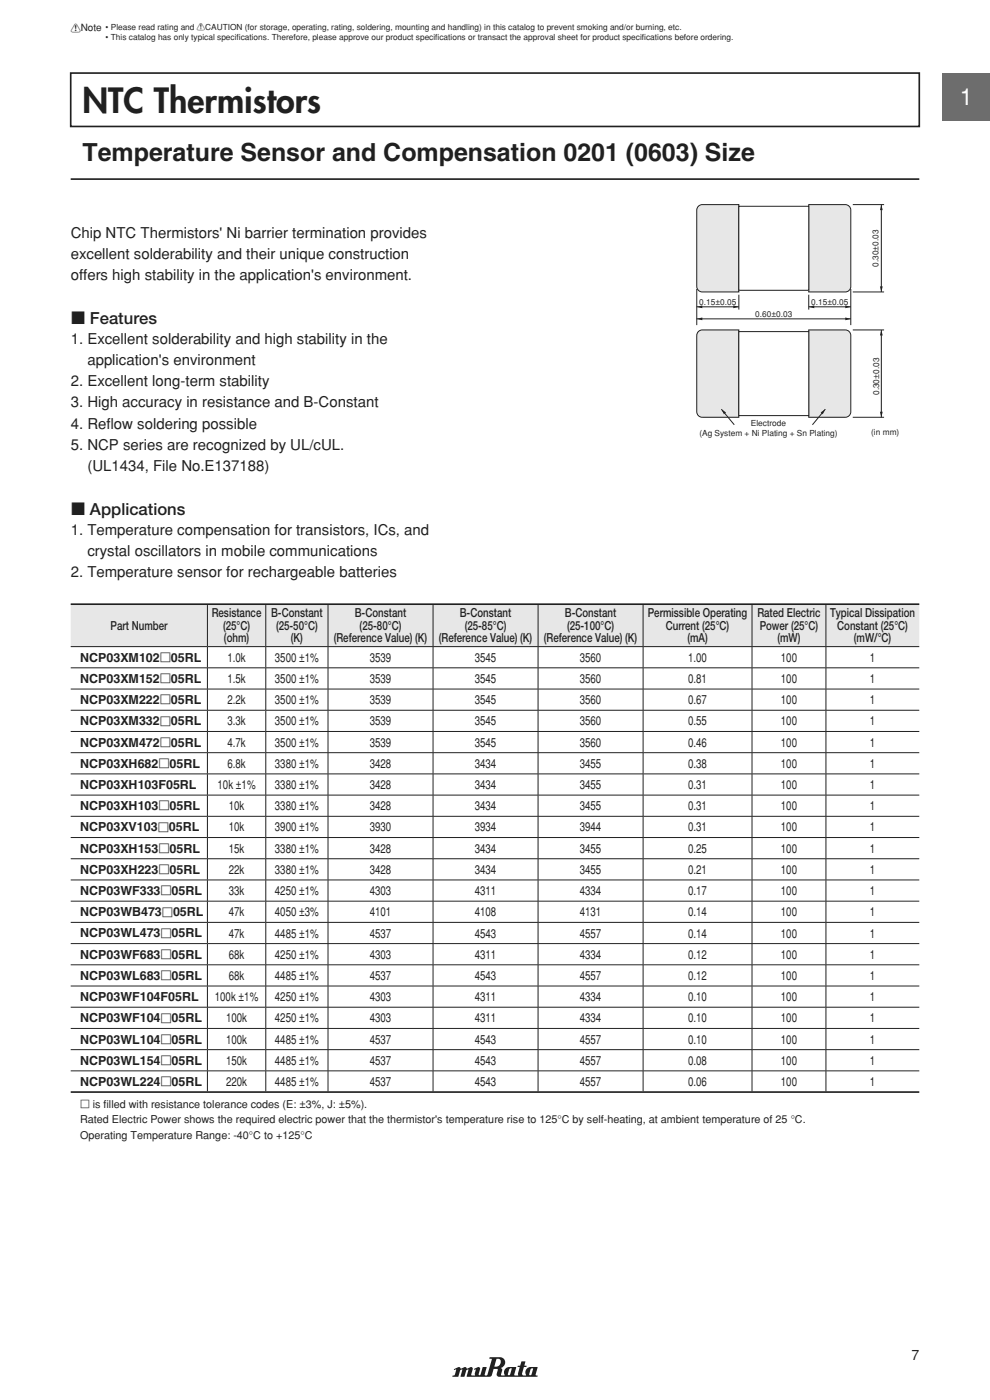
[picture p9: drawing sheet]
<svg xmlns="http://www.w3.org/2000/svg" width="210mm" height="297mm" viewBox="0 0 210 297" stroke-linecap="round" stroke-linejoin="round" font-family="sans-serif">
<defs><g id="words">
<text font-size="7.2" fill="#231f20" x="17.5" y="23.9">NTC Thermistors</text>
<text font-size="5.3" fill="#231f20" x="17.5" y="34.2">Temperature Sensor and Compensation 0201 (0603) Size</text>
<text font-size="4.9" fill="#fff" x="203.6" y="22.3">1</text>
<g font-size="3.5" fill="#231f20">
<text x="15" y="68.8">c Features</text>
<text x="15" y="109.3">c Applications</text>
</g>
<g font-size="3.2" fill="#231f20">
<text x="15" y="50.4">Chip NTC Thermistors' Ni barrier termination provides</text>
<text x="15" y="54.9">excellent solderability and their unique construction</text>
<text x="15" y="59.4">offers high stability in the application's environment.</text>
<text x="15" y="72.9">1. Excellent solderability and high stability in the</text>
<text x="18.5" y="77.4">application's environment</text>
<text x="15" y="81.9">2. Excellent long-term stability</text>
<text x="15" y="86.4">3. High accuracy in resistance and B-Constant</text>
<text x="15" y="90.9">4. Ref</text>
<text x="15" y="95.4">5. NCP series are recognized by UL/cUL.</text>
<text x="22.6" y="90.9">l ow soldering possible</text>
<text x="18.5" y="99.9">(UL1434, File No.E137188)</text>
<text x="15" y="113.4">1. Temperature compensation for transistors, ICs, and</text>
<text x="18.5" y="117.9">crystal oscillators in mobile communications</text>
<text x="15" y="122.4">2. Temperature sensor for rechargeable batteries</text>
</g>
<text font-size="3" fill="#231f20" x="193.3" y="288.6">7</text>
<g font-size="2.6" fill="#231f20">
<text x="44.9" y="131">Resistance</text>
<text x="57.5" y="131">B-Constant</text>
<text x="75.3" y="131">B-Constant</text>
<text x="97.5" y="131">B-Constant</text>
<text x="119.8" y="131">B-Constant</text>
<text x="137.4" y="131">Permissible Operating</text>
<text x="160.6" y="131">Rated Electric</text>
<text x="176.1" y="131">Typical Dissipation</text>
<text x="23.4" y="133.6">Part Number</text>
<text x="47.3" y="133.6">(25°C)</text>
<text x="47.5" y="136.3">(ohm)</text>
<text x="58.6" y="133.6">(25-50°C)</text>
<text x="61.7" y="136.3">(K)</text>
<text x="70.8" y="136.3">(Reference Value) (K)</text>
<text x="76.3" y="133.6">(25-80°C)</text>
<text x="93.1" y="136.3">(Reference Value) (K)</text>
<text x="98.6" y="133.6">(25-85°C)</text>
<text x="115.4" y="136.3">(Reference Value) (K)</text>
<text x="120.3" y="133.6">(25-100°C)</text>
<text x="141.2" y="133.6">Current (25°C)</text>
<text x="145.8" y="136.3">(mA)</text>
<text x="161.2" y="133.6">Power (25°C)</text>
<text x="164.9" y="136.3">(mW)</text>
<text x="177.6" y="133.6">Constant (25°C)</text>
<text x="181.1" y="136.3">(mW/°C)</text>
<text x="17" y="140.4">NCP03XM102p05RL</text>
<text x="48.2" y="140.4">1.0k</text>
<text x="58.3" y="140.4">3500 ±1%</text>
<text x="78.4" y="140.4">3539</text>
<text x="100.7" y="140.4">3545</text>
<text x="123" y="140.4">3560</text>
<text x="146" y="140.4">1.00</text>
<text x="165.6" y="140.4">100</text>
<text x="184.5" y="140.4">1</text>
<text x="17" y="144.9">NCP03XM152p05RL</text>
<text x="17" y="149.4">NCP03XM222p05RL</text>
<text x="48.2" y="144.9">1.5k</text>
<text x="48.2" y="149.4">2.2k</text>
<text x="58.3" y="144.9">3500 ±1%</text>
<text x="58.3" y="149.4">3500 ±1%</text>
<text x="78.4" y="144.9">3539</text>
<text x="78.4" y="149.4">3539</text>
<text x="100.7" y="144.9">3545</text>
<text x="100.7" y="149.4">3545</text>
<text x="123" y="144.9">3560</text>
<text x="123" y="149.4">3560</text>
<text x="146" y="144.9">0.81</text>
<text x="146" y="149.4">0.67</text>
<text x="165.6" y="144.9">100</text>
<text x="165.6" y="149.4">100</text>
<text x="184.5" y="144.9">1</text>
<text x="184.5" y="149.4">1</text>
<text x="17" y="153.9">NCP03XM332p05RL</text>
<text x="48.2" y="153.9">3.3k</text>
<text x="58.3" y="153.9">3500 ±1%</text>
<text x="78.4" y="153.9">3539</text>
<text x="100.7" y="153.9">3545</text>
<text x="123" y="153.9">3560</text>
<text x="146" y="153.9">0.55</text>
<text x="165.6" y="153.9">100</text>
<text x="184.5" y="153.9">1</text>
<text x="17" y="158.4">NCP03XM472p05RL</text>
<text x="48.2" y="158.4">4.7k</text>
<text x="58.3" y="158.4">3500 ±1%</text>
<text x="78.4" y="158.4">3539</text>
<text x="100.7" y="158.4">3545</text>
<text x="123" y="158.4">3560</text>
<text x="146" y="158.4">0.46</text>
<text x="165.6" y="158.4">100</text>
<text x="184.5" y="158.4">1</text>
<text x="17" y="162.9">NCP03XH682p05RL</text>
<text x="17" y="167.4">NCP03XH103F05RL</text>
<text x="46.1" y="167.4">10k ±1%</text>
<text x="48.2" y="162.9">6.8k</text>
<text x="58.3" y="167.4">3380 ±1%</text>
<text x="58.3" y="162.9">3380 ±1%</text>
<text x="78.4" y="162.9">3428</text>
<text x="78.4" y="167.4">3428</text>
<text x="100.7" y="162.9">3434</text>
<text x="100.7" y="167.4">3434</text>
<text x="123" y="162.9">3455</text>
<text x="123" y="167.4">3455</text>
<text x="146" y="162.9">0.38</text>
<text x="146" y="167.4">0.31</text>
<text x="165.6" y="162.9">100</text>
<text x="165.6" y="167.4">100</text>
<text x="184.5" y="162.9">1</text>
<text x="184.5" y="167.4">1</text>
<text x="17" y="171.9">NCP03XH103p05RL</text>
<text x="48.5" y="171.9">10k</text>
<text x="58.3" y="171.9">3380 ±1%</text>
<text x="78.4" y="171.9">3428</text>
<text x="100.7" y="171.9">3434</text>
<text x="123" y="171.9">3455</text>
<text x="146" y="171.9">0.31</text>
<text x="165.6" y="171.9">100</text>
<text x="184.5" y="171.9">1</text>
<text x="17" y="176.4">NCP03XV103p05RL</text>
<text x="48.5" y="176.4">10k</text>
<text x="58.3" y="176.4">3900 ±1%</text>
<text x="78.4" y="176.4">3930</text>
<text x="100.7" y="176.4">3934</text>
<text x="123" y="176.4">3944</text>
<text x="146" y="176.4">0.31</text>
<text x="165.6" y="176.4">100</text>
<text x="184.5" y="176.4">1</text>
<text x="17" y="180.9">NCP03XH153p05RL</text>
<text x="17" y="185.4">NCP03XH223p05RL</text>
<text x="48.5" y="180.9">15k</text>
<text x="48.5" y="185.4">22k</text>
<text x="58.3" y="180.9">3380 ±1%</text>
<text x="58.3" y="185.4">3380 ±1%</text>
<text x="78.4" y="180.9">3428</text>
<text x="78.4" y="185.4">3428</text>
<text x="100.7" y="180.9">3434</text>
<text x="100.7" y="185.4">3434</text>
<text x="123" y="180.9">3455</text>
<text x="123" y="185.4">3455</text>
<text x="146" y="180.9">0.25</text>
<text x="146" y="185.4">0.21</text>
<text x="165.6" y="180.9">100</text>
<text x="165.6" y="185.4">100</text>
<text x="184.5" y="180.9">1</text>
<text x="184.5" y="185.4">1</text>
<text x="17" y="189.9">NCP03WF333p05RL</text>
<text x="48.5" y="189.9">33k</text>
<text x="58.3" y="189.9">4250 ±1%</text>
<text x="78.4" y="189.9">4303</text>
<text x="100.7" y="189.9">4311</text>
<text x="123" y="189.9">4334</text>
<text x="146" y="189.9">0.17</text>
<text x="165.6" y="189.9">100</text>
<text x="184.5" y="189.9">1</text>
<text x="17" y="194.4">NCP03WB473p05RL</text>
<text x="48.5" y="194.4">47k</text>
<text x="58.3" y="194.4">4050 ±3%</text>
<text x="78.4" y="194.4">4101</text>
<text x="100.7" y="194.4">4108</text>
<text x="123" y="194.4">4131</text>
<text x="146" y="194.4">0.14</text>
<text x="165.6" y="194.4">100</text>
<text x="184.5" y="194.4">1</text>
<text x="17" y="198.9">NCP03WL473p05RL</text>
<text x="17" y="203.4">NCP03WF683p05RL</text>
<text x="48.5" y="198.9">47k</text>
<text x="48.5" y="203.4">68k</text>
<text x="58.3" y="198.9">4485 ±1%</text>
<text x="58.3" y="203.4">4250 ±1%</text>
<text x="78.4" y="198.9">4537</text>
<text x="78.4" y="203.4">4303</text>
<text x="100.7" y="198.9">4543</text>
<text x="100.7" y="203.4">4311</text>
<text x="123" y="198.9">4557</text>
<text x="123" y="203.4">4334</text>
<text x="146" y="198.9">0.14</text>
<text x="146" y="203.4">0.12</text>
<text x="165.6" y="198.9">100</text>
<text x="165.6" y="203.4">100</text>
<text x="184.5" y="198.9">1</text>
<text x="184.5" y="203.4">1</text>
<text x="17" y="207.9">NCP03WL683p05RL</text>
<text x="48.5" y="207.9">68k</text>
<text x="58.3" y="207.9">4485 ±1%</text>
<text x="78.4" y="207.9">4537</text>
<text x="100.7" y="207.9">4543</text>
<text x="123" y="207.9">4557</text>
<text x="146" y="207.9">0.12</text>
<text x="165.6" y="207.9">100</text>
<text x="184.5" y="207.9">1</text>
<text x="17" y="212.4">NCP03WF104F05RL</text>
<text x="45.6" y="212.4">100k ±1%</text>
<text x="58.3" y="212.4">4250 ±1%</text>
<text x="78.4" y="212.4">4303</text>
<text x="100.7" y="212.4">4311</text>
<text x="123" y="212.4">4334</text>
<text x="146" y="212.4">0.10</text>
<text x="165.6" y="212.4">100</text>
<text x="184.5" y="212.4">1</text>
<text x="17" y="216.9">NCP03WF104p05RL</text>
<text x="17" y="221.4">NCP03WL104p05RL</text>
<text x="48" y="216.9">100k</text>
<text x="48" y="221.4">100k</text>
<text x="58.3" y="216.9">4250 ±1%</text>
<text x="58.3" y="221.4">4485 ±1%</text>
<text x="78.4" y="216.9">4303</text>
<text x="78.4" y="221.4">4537</text>
<text x="100.7" y="216.9">4311</text>
<text x="100.7" y="221.4">4543</text>
<text x="123" y="216.9">4334</text>
<text x="123" y="221.4">4557</text>
<text x="146" y="216.9">0.10</text>
<text x="146" y="221.4">0.10</text>
<text x="165.6" y="216.9">100</text>
<text x="165.6" y="221.4">100</text>
<text x="184.5" y="216.9">1</text>
<text x="184.5" y="221.4">1</text>
<text x="17" y="225.9">NCP03WL154p05RL</text>
<text x="48" y="225.9">150k</text>
<text x="58.3" y="225.9">4485 ±1%</text>
<text x="78.4" y="225.9">4537</text>
<text x="100.7" y="225.9">4543</text>
<text x="123" y="225.9">4557</text>
<text x="146" y="225.9">0.08</text>
<text x="165.6" y="225.9">100</text>
<text x="184.5" y="225.9">1</text>
<text x="17" y="230.4">NCP03WL224p05RL</text>
<text x="48" y="230.4">220k</text>
<text x="58.3" y="230.4">4485 ±1%</text>
<text x="78.4" y="230.4">4537</text>
<text x="100.7" y="230.4">4543</text>
<text x="123" y="230.4">4557</text>
<text x="146" y="230.4">0.06</text>
<text x="165.6" y="230.4">100</text>
<text x="184.5" y="230.4">1</text>
</g>
<g font-size="2.3" fill="#231f20">
<text x="17" y="235">p is f</text>
<text x="17" y="238.3">Rated Electric Power shows the required electric power that the thermistor's temperature rise to 125°C by self-heating, at ambient temperature of 25 °C.</text>
<text x="22" y="235">i lled with resistance tolerance codes (E: ±3%, J: ±5%).</text>
<text x="17" y="241.7">Operating Temperature Range: -40°C to +125°C</text>
</g>
<text font-size="2.1" fill="#231f20" x="15" y="6.7">!Note</text>
<g font-size="1.8" fill="#231f20">
<text x="22.4" y="6.4">• Please read rating and !CAUTION (for storage, operating, rating, soldering, mounting and handling) in this catalog to prevent smoking and/or burning, etc.</text>
<text x="22.4" y="8.5">• This catalog has only typical specifcations. Therefore, please approve our product specif</text>
<text x="50.2" y="8.5">i</text>
<text x="92.3" y="8.5">i cations or transact the approval sheet for product specif</text>
<text x="136.2" y="8.5">i cations before ordering.</text>
<text x="186.4" y="56.6" transform="rotate(-90 186.4 56.6)">0.30±0.03</text>
<text x="148.3" y="64.7">0.15±0.05</text>
<text x="172.1" y="64.7">0.15±0.05</text>
<text x="160.2" y="67.2">0.60±0.03</text>
<text x="186.5" y="83.8" transform="rotate(-90 186.5 83.8)">0.30±0.03</text>
<text x="148.3" y="92.4">(Ag System + Ni Plating + Sn Plating)</text>
<text x="159.3" y="90.3">Electrode</text>
<text x="184.8" y="92.2">(in mm)</text>
</g>
</g></defs>
<path d="M15 15.5h180v11.3h-180zM15 38h180z" fill="none" stroke="#231f20" stroke-width=".35"/>
<path d="M15 38h180" fill="none" stroke="#e6e7e8" stroke-width=".21"/>
<path d="M148 43.9l.6-.4 .4-.1h7.7v18.5h-7.7a1.17 1.17 0 0 1-1.2-1.1v-16.2z" fill="#e6e7e8"/>
<path d="M148 43.9l.6-.4 .4-.1h7.7v18.5h-7.7a1.17 1.17 0 0 1-1.2-1.1v-16.2z" fill="none" stroke="#231f20" stroke-width=".21"/>
<path d="M171.6 43.4h7.7a1.17 1.17 0 0 1 1.2 1.2v16.2a1.17 1.17 0 0 1-1.2 1.1h-7.7z" fill="#e6e7e8"/>
<path d="M171.6 43.4h7.7a1.17 1.17 0 0 1 1.2 1.2v16.2a1.17 1.17 0 0 1-1.2 1.1h-7.7z" fill="none" stroke="#231f20" stroke-width=".21"/>
<path d="M156.7 43.8h14.9v17.8h-14.9z" fill="#fff"/>
<path d="M156.7 43.8h14.9v17.8h-14.9z" fill="none" stroke="#231f20" stroke-width=".21"/>
<path d="M148 70.5l.6-.4 .4-.1h7.7v18.5h-7.7a1.17 1.17 0 0 1-1.2-1.1v-16.2z" fill="#e6e7e8"/>
<path d="M148 70.5l.6-.4 .4-.1h7.7v18.5h-7.7a1.17 1.17 0 0 1-1.2-1.1v-16.2z" fill="none" stroke="#231f20" stroke-width=".21"/>
<path d="M171.6 70h7.7a1.17 1.17 0 0 1 1.2 1.2v16.2a1.17 1.17 0 0 1-1.2 1.1h-7.7z" fill="#e6e7e8"/>
<path d="M171.6 70h7.7a1.17 1.17 0 0 1 1.2 1.2v16.2a1.17 1.17 0 0 1-1.2 1.1h-7.7z" fill="none" stroke="#231f20" stroke-width=".21"/>
<path d="M156.7 70.3h14.9v17.9h-14.9z" fill="#fff"/>
<g fill="none" stroke="#231f20" stroke-width=".21">
<path d="M180.9 43.4h6.6M186.9 43.4v18.5M147.8 61.3v7.7M147.8 65.1h8.9M147.8 67.6h32.7M156.7 70.3h14.9v17.9h-14.9zM156.7 62.5v3.2M171.6 62.5v3.2M171.6 65.1h8.9M180.5 61.3v7.7M180.9 61.9h6.6M180.9 70h6.6"/>
<path d="M186.9 70v18.5M153 86.8l2.8 3.3M180.9 88.5h6.6"/>
</g>
<path d="M153 86.8l1 .7-.4 .4z" fill="#231f20"/>
<path d="M175.1 86.8l-2.8 3.3" fill="none" stroke="#231f20" stroke-width=".21"/>
<g fill="#231f20">
<path d="M174.1 87.5l1-.7-.6 1.1z"/>
<path d="M155.6 64.8l1.1 .3-1.1 .3z"/>
<path d="M147.8 65.1l1.2-.3v.6z"/>
<path d="M179.3 64.8l1.2 .3-1.2 .3z"/>
<path d="M171.6 65.1l1.1-.3v.6z"/>
<path d="M179.3 67.4l1.2 .2-1.2 .3z"/>
<path d="M147.8 67.6l1.2-.2v.5z"/>
<path d="M187 43.4l.2 1.2h-.5z"/>
<path d="M187 70l.2 1.2h-.5z"/>
<path d="M186.7 60.8h.5l-.2 1.1z"/>
<path d="M186.7 87.3h.5l-.2 1.2z"/>
</g>
<path d="M15 128.2h29v9h-29zM44 128.2h12.4v9h-12.4zM56.4 128.2h13.2v9h-13.2zM69.6 128.2h22.3v9h-22.3zM91.9 128.2h22.2v9h-22.2zM114.1 128.2h22.3v9h-22.3zM136.4 128.2h23.1v9h-23.1zM159.5 128.2h15.7v9h-15.7zM175.2 128.2h19.8v9h-19.8z" fill="#e6e7e8"/>
<path d="M15 128.2h180M15 231.7h180" fill="none" stroke="#231f20" stroke-width=".35"/>
<g fill="none" stroke="#231f20" stroke-width=".21">
<path d="M15 137.2h180M44 128.4v8.7M44 137.2v4.4M56.4 128.4v8.7M56.4 137.2v4.4M69.6 128.4v8.7M69.6 137.2v4.4M91.9 128.4v8.7M91.9 137.2v4.4M114.1 128.4v8.7M114.1 137.2v4.4M136.4 128.4v8.7"/>
<path d="M136.4 137.2v4.4M159.5 128.4v8.7M159.5 137.2v4.4M175.2 128.4v8.7M175.2 137.2v4.4M15 141.7h180M15 146.2h180M15 150.7h180M15 155.2h180M15 159.7h180M44 141.7v4.4M44 146.2v4.4"/>
<path d="M44 150.7v4.4M44 155.2v4.4M44 159.7v4.4M56.4 141.7v4.4M56.4 146.2v4.4M56.4 150.7v4.4M56.4 155.2v4.4M56.4 159.7v4.4M69.6 141.7v4.4M69.6 146.2v4.4M69.6 150.7v4.4M69.6 155.2v4.4"/>
<path d="M69.6 159.7v4.4M91.9 141.7v4.4M91.9 146.2v4.4M91.9 150.7v4.4M91.9 155.2v4.4M91.9 159.7v4.4M114.1 141.7v4.4M114.1 146.2v4.4M114.1 150.7v4.4M114.1 155.2v4.4M114.1 159.7v4.4M136.4 141.7v4.4"/>
<path d="M136.4 146.2v4.4M136.4 150.7v4.4M136.4 155.2v4.4M136.4 159.7v4.4M159.5 141.7v4.4M159.5 146.2v4.4M159.5 150.7v4.4M159.5 155.2v4.4M159.5 159.7v4.4M175.2 141.7v4.4M175.2 146.2v4.4M175.2 150.7v4.4"/>
<path d="M175.2 155.2v4.4M175.2 159.7v4.4M15 164.2h180M15 168.7h180M15 173.2h180M15 177.7h180M44 164.2v4.4M44 168.7v4.4M44 173.2v4.4M44 177.7v4.4M56.4 164.2v4.4M56.4 168.7v4.4"/>
<path d="M56.4 173.2v4.4M56.4 177.7v4.4M69.6 164.2v4.4M69.6 168.7v4.4M69.6 173.2v4.4M69.6 177.7v4.4M91.9 164.2v4.4M91.9 168.7v4.4M91.9 173.2v4.4M91.9 177.7v4.4M114.1 164.2v4.4M114.1 168.7v4.4"/>
<path d="M114.1 173.2v4.4M114.1 177.7v4.4M136.4 164.2v4.4M136.4 168.7v4.4M136.4 173.2v4.4M136.4 177.7v4.4M159.5 164.2v4.4M159.5 168.7v4.4M159.5 173.2v4.4M159.5 177.7v4.4M175.2 164.2v4.4M175.2 168.7v4.4"/>
<path d="M175.2 173.2v4.4M175.2 177.7v4.4M15 182.2h180M15 186.7h180M15 191.2h180M15 195.7h180M44 182.2v4.4M44 186.7v4.4M44 191.2v4.4M44 195.7v4.4M56.4 182.2v4.4M56.4 186.7v4.4"/>
<path d="M56.4 191.2v4.4M56.4 195.7v4.4M69.6 182.2v4.4M69.6 186.7v4.4M69.6 191.2v4.4M69.6 195.7v4.4M91.9 182.2v4.4M91.9 186.7v4.4M91.9 191.2v4.4M91.9 195.7v4.4M114.1 182.2v4.4M114.1 186.7v4.4"/>
<path d="M114.1 191.2v4.4M114.1 195.7v4.4M136.4 182.2v4.4M136.4 186.7v4.4M136.4 191.2v4.4M136.4 195.7v4.4M159.5 182.2v4.4M159.5 186.7v4.4M159.5 191.2v4.4M159.5 195.7v4.4M175.2 182.2v4.4M175.2 186.7v4.4"/>
<path d="M175.2 191.2v4.4M175.2 195.7v4.4M15 200.2h180M15 204.7h180M15 209.2h180M15 213.7h180M15 218.2h180M44 200.2v4.4M44 204.7v4.4M44 209.2v4.4M44 213.7v4.4M44 218.2v4.4"/>
<path d="M56.4 200.2v4.4M56.4 204.7v4.4M56.4 209.2v4.4M56.4 213.7v4.4M56.4 218.2v4.4M69.6 200.2v4.4M69.6 204.7v4.4M69.6 209.2v4.4M69.6 213.7v4.4M69.6 218.2v4.4M91.9 200.2v4.4M91.9 204.7v4.4"/>
<path d="M91.9 209.2v4.4M91.9 213.7v4.4M91.9 218.2v4.4M114.1 200.2v4.4M114.1 204.7v4.4M114.1 209.2v4.4M114.1 213.7v4.4M114.1 218.2v4.4M136.4 200.2v4.4M136.4 204.7v4.4M136.4 209.2v4.4M136.4 213.7v4.4"/>
<path d="M136.4 218.2v4.4M159.5 200.2v4.4M159.5 204.7v4.4M159.5 209.2v4.4M159.5 213.7v4.4M159.5 218.2v4.4M175.2 200.2v4.4M175.2 204.7v4.4M175.2 209.2v4.4M175.2 213.7v4.4M175.2 218.2v4.4M15 222.7h180"/>
<path d="M15 227.2h180M44 222.7v4.4M44 227.2v4.3M56.4 222.7v4.4M56.4 227.2v4.3M69.6 222.7v4.4M69.6 227.2v4.3M91.9 222.7v4.4M91.9 227.2v4.3M114.1 222.7v4.4M114.1 227.2v4.3M136.4 222.7v4.4"/>
<path d="M136.4 227.2v4.3M159.5 222.7v4.4M159.5 227.2v4.3M175.2 222.7v4.4M175.2 227.2v4.3"/>
</g>
<path d="M96.3 290.5l.1 .1 .3-.1a1.12 1.12 0 0 1-.5 1.3h-.2v.3h1.2l.4-1.4 .4-.2-.2 1.6h.7l.4-1.4 .4-.2-.2 1.6 5-.1 .2-.3 .5-1.3 .8 .1-.3 1a.5 .5 0 0 0 .5 .6h8.2v-.3l-.4-.2 .4-1.6h-1.4a1.22 1.22 0 0 0-1 1.8l-.7-.1-.2-.2 .4-1.5 .6-.1v-.2l-.5-.1 .2-.8h-.8l-.3 .9-.5 .1v.2l.4 .1a2.02 2.02 0 0 0-.3 1.6l-.7 .1-.1-.2 .3-1.6a3.3 3.3 0 0 0-2 .2 1.35 1.35 0 0 0-.4 1.6h-.7l.2-1.2-.2-.4a1.18 1.18 0 0 0 .8-1.4 1.18 1.18 0 0 0-1.4-.9h-1.8l-.1 .3 .5 .1-.9 3.3-.2 .2-.4-.2 .4-1.6h-.8l-.5 1.6-.2 .1-.2-.1 .4-1.2-.4-.4-1 .4 .1 .2h.3l-.2 1.2h-.6l-.2-.2 .4-1.2-.2-.4h-.2l-.8 .4-.3-.4h-.2l-.8 .4-.5-.4zM105.3 288.3a.71 .71 0 0 1 .9 .3 .71 .71 0 0 1-.2 .9l-.3 .3-.8 .1zM108.1 290.4h.5l-.4 1.2-.3 .1-.2-.1zM112.6 290.4h.5l-.3 1.2-.4 .1-.2-.1z" fill="#231f20"/>
<path d="M200 15.5h10v10h-10z" fill="#6d6e70"/>
<use href="#words"/>
</svg>
